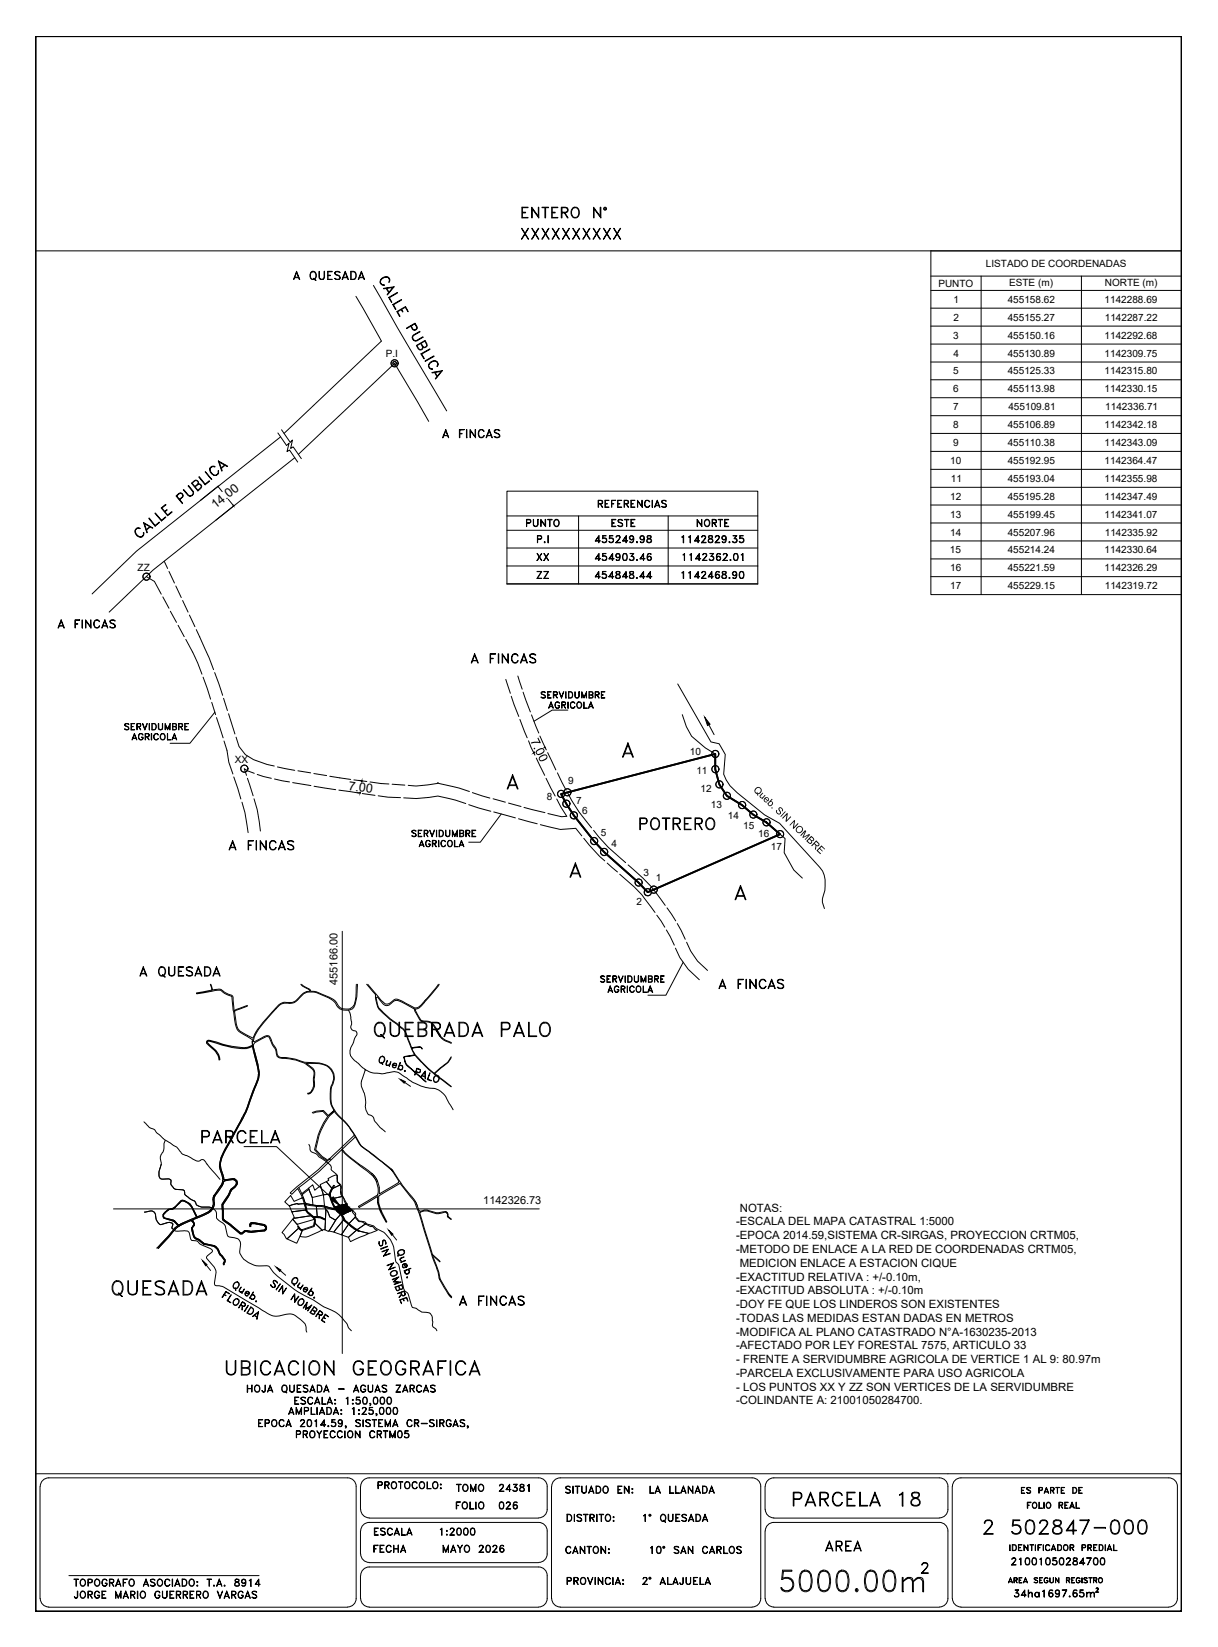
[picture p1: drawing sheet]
<svg xmlns="http://www.w3.org/2000/svg" width="340mm" height="460mm" viewBox="0 0 340 460" stroke-linecap="round" stroke-linejoin="round" font-family="sans-serif">
<defs><g id="words">
<text font-size="10.1" x="216.6" y="445.9">5000.00m</text>
<g font-size="7.9">
<text x="103.4" y="291">QUEBRADA PALO</text>
<text x="30" y="363.4">QUESADA</text>
</g>
<g font-size="7.5">
<text x="62.1" y="385.2">UBICACION GEOGRAFICA</text>
<text x="220.1" y="421.9">PARCELA 18</text>
<text x="273.4" y="429.7">2 502847-000</text>
</g>
<g font-size="6.6">
<text x="144.3" y="68.1">XXXXXXXXXX</text>
<text x="177.4" y="232.8">POTRERO</text>
<text x="55" y="320.3">PARCELA</text>
</g>
<g font-size="6.2">
<text x="144.6" y="62.1">ENTERO N°</text>
<text x="80.8" y="79.7">A QUESADA</text>
<text x="37.7" y="274.1">A QUESADA</text>
<text x="229.3" y="434.6">AREA</text>
</g>
<g font-size="5.7">
<text x="14.8" y="176.7">A FINCAS</text>
<text x="130.2" y="186.3">A FINCAS</text>
<text x="62.8" y="238.5">A FINCAS</text>
<text x="199.3" y="277.3">A FINCAS</text>
<text x="127" y="365.8">A FINCAS</text>
</g>
<g font-size="5.3">
<text x="122.4" y="123.5">A FINCAS</text>
<text x="165.1" y="152.8">455249.98</text>
<text x="189.1" y="152.8">1142829.35</text>
<text x="67.7" y="390.2">HOJA QUESADA - AGUAS ZARCAS</text>
<text x="81.5" y="402.9">PROYECCION CRTM05</text>
<text x="156.6" y="418.4">SITUADO EN: LA LLANADA</text>
<text x="103.4" y="430">ESCALA</text>
<text x="121.7" y="430">1:2000</text>
<text x="103" y="435">FECHA</text>
<text x="122.4" y="435">MAYO 2026</text>
<text x="156.6" y="435.3">CANTON:</text>
<text x="180.3" y="435.3">10° SAN CARLOS</text>
<text x="178.2" y="443.8">2° ALAJUELA</text>
<text x="281.2" y="438.5">21001050284700</text>
<text x="19.4" y="447.7">JORGE MARIO GUERRERO VARGAS</text>
<text x="281.9" y="447.3">34ha1697.65m</text>
</g>
<g font-size="4.9">
<text x="165.8" y="142.9">REFERENCIAS</text>
<text x="145.7" y="148.2">PUNTO</text>
<text x="169.7" y="148.2">ESTE</text>
<text x="193.3" y="148.2">NORTE</text>
<text x="148.5" y="157.7">XX</text>
<text x="165.1" y="157.7">454903.46</text>
<text x="189.4" y="157.7">1142362.01</text>
<text x="148.5" y="162.6">ZZ</text>
<text x="165.1" y="162.6">454848.44</text>
<text x="189.1" y="162.6">1142468.90</text>
<text x="149.9" y="196.1">SERVIDUMBRE</text>
<text x="152" y="199">AGRICOLA</text>
<text x="33.5" y="205">SERVIDUMBRE</text>
<text x="35.6" y="207.8">AGRICOLA</text>
<text x="113.6" y="234.9">SERVIDUMBRE</text>
<text x="115.7" y="237.8">AGRICOLA</text>
<text x="166.5" y="275.5">SERVIDUMBRE</text>
<text x="168.6" y="278.3">AGRICOLA</text>
<text x="104.4" y="417">PROTOCOLO:</text>
<text x="126.3" y="417.7">TOMO</text>
<text x="138.3" y="417.7">24381</text>
<text x="126.3" y="422.6">FOLIO</text>
<text x="138.3" y="422.6">026</text>
<text x="19.4" y="444.1">TOPOGRAFO ASOCIADO: T.A. 8914</text>
</g>
<text font-size="3.9" x="148" y="207" transform="rotate(64 148 207)">7.00</text>
<g font-size="3.5">
<text x="60.1" y="142.1" transform="rotate(-39 60.1 142.1)">14.00</text>
<text x="97.2" y="220.6" transform="rotate(8 97.2 220.6)">7.00</text>
</g>
<g font-size="3.2">
<text x="206.6" y="338.5">NOTAS:</text>
<text x="205.5" y="342.3">-ESCALA DEL MAPA CATASTRAL 1:5000</text>
<text x="205.5" y="346.2">-EPOCA 2014.59,SISTEMA CR-SIRGAS, PROYECCION CRTM05,</text>
<text x="205.5" y="350">-METODO DE ENLACE A LA RED DE COORDENADAS CRTM05,</text>
<text x="206.6" y="353.9">MEDICION ENLACE A ESTACION CIQUE</text>
<text x="205.5" y="357.7">-EXACTITUD RELATIVA : +/-0.10m,</text>
<text x="205.5" y="361.5">-EXACTITUD ABSOLUTA : +/-0.10m</text>
<text x="205.5" y="365.3">-DOY FE QUE LOS LINDEROS SON EXISTENTES</text>
<text x="205.5" y="369.2">-TODAS LAS MEDIDAS ESTAN DADAS EN METROS</text>
<text x="205.5" y="373">-MODIFICA AL PLANO CATASTRADO N°A-1630235-2013</text>
<text x="205.5" y="376.9">-AFECTADO POR LEY FORESTAL 7575, ARTICULO 33</text>
<text x="205.5" y="380.7">- FRENTE A SERVIDUMBRE AGRICOLA DE VERTICE 1 AL 9: 80.97m</text>
<text x="205.5" y="384.6">-PARCELA EXCLUSIVAMENTE PARA USO AGRICOLA</text>
<text x="205.5" y="388.4">- LOS PUNTOS XX Y ZZ SON VERTICES DE LA SERVIDUMBRE</text>
<text x="205.5" y="392.3">-COLINDANTE A: 21001050284700.</text>
</g>
<g font-size="3.1">
<text x="210.2" y="220.8" transform="rotate(43 210.2 220.8)">Queb. SIN NOMBRE</text>
<text x="94.2" y="275.1" transform="rotate(-90 94.2 275.1)">455166.00</text>
<text x="134.9" y="336.3">1142326.73</text>
</g>
<g font-size="2.8">
<text x="275.3" y="74.6">LISTADO DE COORDENADAS</text>
<text x="262" y="80.1">PUNTO</text>
<text x="281.7" y="79.8">ESTE (m)</text>
<text x="308.5" y="79.8">NORTE (m)</text>
<text x="266.2" y="89.6">2</text>
<text x="266.3" y="84.6">1</text>
<text x="281.4" y="84.6">455158.62</text>
<text x="281.4" y="89.6">455155.27</text>
<text x="308.4" y="84.6">1142288.69</text>
<text x="308.5" y="89.6">1142287.22</text>
<text x="266.1" y="94.6">3</text>
<text x="281.4" y="94.6">455150.16</text>
<text x="308.4" y="94.6">1142292.68</text>
<text x="107.7" y="99.8">P.I</text>
<text x="266.2" y="99.6">4</text>
<text x="281.4" y="99.6">455130.89</text>
<text x="308.4" y="99.6">1142309.75</text>
<text x="266.1" y="104.5">5</text>
<text x="281.4" y="104.5">455125.33</text>
<text x="308.4" y="104.5">1142315.80</text>
<text x="266.1" y="109.6">6</text>
<text x="281.4" y="109.6">455113.98</text>
<text x="308.4" y="109.6">1142330.15</text>
<text x="266.1" y="114.6">7</text>
<text x="266.1" y="119.6">8</text>
<text x="281.4" y="119.6">455106.89</text>
<text x="281.6" y="114.6">455109.81</text>
<text x="308.4" y="119.6">1142342.18</text>
<text x="308.6" y="114.6">1142336.71</text>
<text x="266.1" y="124.6">9</text>
<text x="281.4" y="124.6">455110.38</text>
<text x="308.4" y="124.6">1142343.09</text>
<text x="265.3" y="129.6">10</text>
<text x="281.4" y="129.6">455192.95</text>
<text x="308.4" y="129.6">1142364.47</text>
<text x="265.5" y="134.6">11</text>
<text x="281.4" y="134.6">455193.04</text>
<text x="308.4" y="134.6">1142355.98</text>
<text x="265.3" y="139.6">12</text>
<text x="281.4" y="139.6">455195.28</text>
<text x="308.4" y="139.6">1142347.49</text>
<text x="265.3" y="144.6">13</text>
<text x="265.3" y="149.6">14</text>
<text x="281.4" y="144.6">455199.45</text>
<text x="281.4" y="149.6">455207.96</text>
<text x="308.4" y="144.6">1142341.07</text>
<text x="308.5" y="149.6">1142335.92</text>
<text x="265.2" y="154.6">15</text>
<text x="281.4" y="154.6">455214.24</text>
<text x="308.4" y="154.6">1142330.64</text>
<text x="38.4" y="159.3">ZZ</text>
<text x="265.3" y="159.6">16</text>
<text x="281.4" y="159.6">455221.59</text>
<text x="308.4" y="159.6">1142326.29</text>
<text x="265.3" y="164.6">17</text>
<text x="281.4" y="164.6">455229.15</text>
<text x="308.5" y="164.6">1142319.72</text>
<text x="65.6" y="213">XX</text>
<text x="192.6" y="210.8">10</text>
<text x="158.6" y="219.1">9</text>
<text x="194.4" y="216.1">11</text>
<text x="195.6" y="221.3">12</text>
<text x="152.7" y="223.5">8</text>
<text x="160.9" y="224.6">7</text>
<text x="162.6" y="227.4">6</text>
<text x="198.5" y="225.6">13</text>
<text x="167.8" y="233.6">5</text>
<text x="203.3" y="228.7">14</text>
<text x="207.5" y="231.5">15</text>
<text x="211.7" y="233.7">16</text>
<text x="170.8" y="236.7">4</text>
<text x="215.3" y="237.3">17</text>
<text x="179.6" y="244.6">3</text>
<text x="183.1" y="246">1</text>
<text x="177.7" y="252.7">2</text>
</g>
</g></defs>
<!-- layer: 1 -->
<g fill="none" stroke="#000" stroke-width=".28">
<path d="M61 135.7l-5.1 4.1M61 136l1 1.3M63.8 139.5l1.4 1.7M77.6 120.9l2.4 3.5 .7-.6-.6 2.3 .7-.4 2.3 3.4M78.6 120l2.4 3.5 .7-.6-.5 2.4 .7-.5 2.2 3.3M65.4 141.2l-5.1 4.1M141.5 158.1v5M211.6 158.1v5M60 198.9l-7 8.7h-5.5M158.6 198.3h-4.4l-5.1 3.2M190.5 199.6l1.1 3.4 1.5 2.6 3.8 3.3 2.8 1.7M100.1 218l1.1 .2"/>
<path d="M101 218.3v.2M197.9 202.5l1.5 2.7M99.7 221.4l1 .1M100.6 221.2v.1M140 227.4l-5.9 7.8h-3.2M217.8 233l1.4 1.2-.3 4 2.7 4.8 2.4 2.3M118.6 279.9l-.2 .2M118.9 279.2l-.3 .3M190.8 268.8l-4.9 9.2h-5M69.1 289.5l1.4 .9M69.1 289.2l1.6 .8M71.6 288.1l-.4 .5"/>
<path d="M77.2 281.6l-.2 .2M87.4 303.7l-.3 .7"/>
</g>
<!-- layer: Calles -->
<path d="M156.7 221.8l43-11.2v4.2l1.2 4.3 2 3.2 4.3 2.6 3.1 2.6 3.7 2.2 3.8 3.3-37 16.2-2.5-2.7-9.6-8.5a66.1 66.1 0 0 1-12-16.2z" fill="none" stroke="#000" stroke-width=".51"/>
<!-- layer: SERVIDUMBRE -->
<g fill="none" stroke="#000" stroke-width=".28">
<path d="M45.8 156.7l1 2.1M47.2 159.6l1.5 3.2M40.9 161.1l2.2 1.3 1.9 3.6M45.5 166.7l1.7 3.2M47.6 170.7l1.7 3.1M49.1 163.7l1.5 3.2M49.7 174.7l1.7 3.1M51 167.7l1.5 3.3M51.9 178.6a56.8 56.8 0 0 1 4.5 9.7M52.9 171.8l1.5 3.2M54.8 175.9l3.6 7.9 1.2 3.2M56.7 189.1l2.1 6.2"/>
<path d="M59.1 196.2l1.1 3.4M59.9 187.9l2.3 6.3M62.4 195l1.1 3.5M63.8 199.4l1.8 5.6M141.2 189.8l1.3 3.8M142.7 194.5l2.1 5.6M144.6 188.8l1.2 3.7M146.1 193.3l2 5.5M148.4 199.7l2 5.1M60.5 200.4l1.8 5.7M62.5 207l.9 2.6 .5 3.3 1.1 3.3M65.3 217l1.9 6.2"/>
<path d="M65.9 205.9l.8 2.6 1.8 2.3 2.3 1.4 3.7 1.3 2.1 .5M69.1 217.4l1.6 4.9M71 216l-2.8-1.3 .6 1.9M71.8 216.3l4 1.1M76.6 217.6l4.2 .8M77.5 214.2l4.8 1M81.7 218.6l5.1 .8M83.2 215.3l3.5 .6M87.6 216.1l3.6 .5M87.7 219.6l6 1M92.1 216.8l5.8 .9M98.8 217.8l3.6 .5"/>
<path d="M103.3 218.4l5.3 .6M109.5 219l3.5 .3M114 219.4l2.1 .1 6.3-.7 5.8 1.3 2.9 1M122.1 218.7h.1M145.2 200.9l2 5.2M149.7 211.7l2.4 4.9M152.5 217.4l2.5 4.9M152.9 210.2l2.3 4.8M155.6 215.9l2.5 4.8M67.6 224.1l.8 2.9 .9 5.6M70.9 223.1l.9 3.1 .9 5.9M94.6 220.7l5.7 .8"/>
<path d="M101.2 221.6l3.5 .6M105.6 222.3l2.7 .4 3.5 .1M112.7 222.8l3.5 .2 6-.7 5 1.2 2.8 .9M130.9 224.8l6.1 1.8M131.9 221.4l4.9 1.5M137.7 223.1l3.4 1M137.9 226.8l6 1.6M142 224.3l3.5 1M144.8 228.7l5.2 1.4M146.3 225.5l5.8 1.5M150.9 230.3l5.6 1.4 4.3-.3 1.6 2.1M155.4 223.2l2.8 4.8-1.4 .1-3.8-.9"/>
<path d="M158.5 221.5a46 46 0 0 0 6.7 9.7M163 234.2l4.4 5 1.4 1.2M165.7 231.9a47.5 47.5 0 0 0 9 9M169.5 241.1l2.9 2.5M173 244.2a39.8 39.8 0 0 1 9.9 10.7M175.4 241.6a44.2 44.2 0 0 1 10.3 11.3M183.4 255.6l2.2 3.4M186.1 259.7l2.2 4.3M186.2 253.6l2.5 3.6M189.1 258l2.2 4.3M188.6 264.8l1.2 2.6 2.4 3.3 3.1 2.9M191.7 263.2l1.1 2.4 2 2.8 2.7 2.6"/>
<path d="M87.2 310.7l1.1-.3 2-.2 1.4 1.4 1.5-1.4-1.5 1.4M87.4 310.9l.9-.3 1.9-.2 1.3 1.4a21.7 21.7 0 0 0-3.7 9.3l1.9 2.1 1.7 1.1M93.3 310.5a14.8 14.8 0 0 0-4.5 8l-.7 2.6 1.8 1.9 1.7 1.1M83.1 332.1l1.4 2.4-.4 .2M83.4 331.7l.9 1.7M84.5 334.5l.8 2.8a3 3 0 0 0 1.8 2.5 1.26 1.26 0 0 1 .6 1.7l-.1 .9M86.2 332.2l-1.8 1.5M87.4 336.6l2.8 .2M90.3 336.8h.1M90.5 336.8l.1 .1M93.5 337.7l-.9-1.9a3.7 3.7 0 0 1 .6-4.7l.2 .1a3.5 3.5 0 0 0-1 3.2 8.9 8.9 0 0 0 3 4.9 11.8 11.8 0 0 0 4.9 4.4l-.2 .2-.2-.1a12.3 12.3 0 0 1-4.9-4.6l-.8-.7a1.25 1.25 0 0 0-1.6-.7l-2.6-.8-3.5-.3-1.2-.4a3.6 3.6 0 0 0 1.7 3.1 3.3 3.3 0 0 0 2.5 .5l1.4 .6M90.9 340.8a4 4 0 0 0-3.1-.7 2.46 2.46 0 0 1 0 2.4l-3.6 1.3-.9-.7-.2-.5 .3-.1 .9 1"/>
</g>
<!-- layer: Calles -->
<g fill="none" stroke="#000" stroke-width=".28">
<path d="M81.2 333.9l.9 1.7 2.6-1.1a1.64 1.64 0 0 0 .8 1.6l-2.3 .3-.1-.3-2.3 .7-1.3-1.1zM81.5 338.5l4-.6 .3 .6 1.2 1.1-4.8 .7zM80.1 346l3.3-3.1 1 .8-1.5 3.5z"/>
<circle cx="110.1" cy="101.5" r=".98"/>
<circle cx="110.2" cy="101.5" r=".49"/>
<circle cx="110.2" cy="101.5" r=".98"/>
<circle cx="110.2" cy="101.5" r=".48"/>
<circle cx="40.9" cy="161.1" r=".98"/>
<circle cx="40.9" cy="161" r=".98"/>
<circle cx="68.2" cy="214.7" r="1"/>
<circle cx="68.2" cy="214.7" r=".98"/>
<circle cx="199.7" cy="210.6" r=".98"/>
<circle cx="199.7" cy="214.8" r="1"/>
<circle cx="199.7" cy="214.8" r=".98"/>
<circle cx="200.8" cy="219.1" r="1.02"/>
<circle cx="200.9" cy="219.1" r=".98"/>
<circle cx="156.7" cy="221.7" r="1"/>
<circle cx="156.7" cy="221.7" r=".98"/>
<circle cx="158.1" cy="224.5" r="1"/>
<circle cx="158.1" cy="224.5" r=".98"/>
<circle cx="158.4" cy="221.3" r=".98"/>
<circle cx="158.5" cy="221.3" r=".98"/>
<circle cx="160.2" cy="227.8" r="1"/>
<circle cx="160.2" cy="227.7" r=".98"/>
<circle cx="165.9" cy="234.9" r="1"/>
<circle cx="165.9" cy="234.9" r=".98"/>
<circle cx="168.7" cy="238" r="1.02"/>
<circle cx="168.7" cy="237.9" r=".98"/>
<circle cx="203" cy="222.3" r="1"/>
<circle cx="203" cy="222.2" r=".98"/>
<circle cx="207.2" cy="224.9" r="1.02"/>
<circle cx="207.2" cy="224.8" r=".98"/>
<circle cx="178.3" cy="246.5" r="1"/>
<circle cx="178.3" cy="246.5" r=".98"/>
<circle cx="180.9" cy="249.2" r="1"/>
<circle cx="180.9" cy="249.2" r=".98"/>
<circle cx="182.5" cy="248.5" r="1"/>
<circle cx="182.5" cy="248.5" r=".98"/>
</g>
<!-- layer: MACHOTE$0$4 -->
<path d="M10 70.1h319.9M10 411.6h319.9" fill="none" stroke="#000" stroke-width=".28"/>
<path d="M10 10.1h319.9v440h-319.9z" fill="none" stroke="#000" stroke-width=".51"/>
<!-- layer: TEX -->
<g fill="none" stroke="#000" stroke-width=".28">
<path d="M158.3 422.9h.7a1.11 1.11 0 0 1 .7 1.1 1.11 1.11 0 0 1-.7 1h-.7zM158.4 423.1a.97 .97 0 0 1 1.1 .5 .97 .97 0 0 1-.2 1.2h-.9zM160.3 422.9l.1 2.1zM161.1 423.3a.81 .81 0 0 1 1.3 0l-.5-.2-.7 .2 .1 .3 1 .6 .1 .5a.83 .83 0 0 1-1.3 0l.4 .1 .8-.1-.1-.5-1-.6zM162.9 422.9l1.2 .2zM163.4 423.1v1.9l.2-1.9M164.8 423.9l.9-.1 .2-.5-.4-.2h-.7l-.1 1.9v-2.1l1.2 .2v.7l-1.1 .2M165.3 424l.6 1-.5-1M166.6 422.9l.1 2.1zM167.3 422.9l1.2 .2zM167.8 423.1v1.9l.2-1.9M169.2 423.3l.2-.2a.99 .99 0 0 1 1.2 .6 .99 .99 0 0 1-.7 1.3 1.07 1.07 0 0 1-.7-1.7z"/>
<path d="M169.4 423.1a.74 .74 0 0 1 1 .6 .9 .9 0 0 1-.7 1.1h-.3l-.3-.6zM171.2 423.7l.2-.1 .1 .2-.2 .1zM171.3 423.7l.1 .1zM171.3 424.7l.1 .3zM171.3 424.8h.1zM179.7 423.3l.5-.4v2.1l-.1-1.9zM184.6 423.3l.4-.4a1.02 1.02 0 0 1 1 1.1 1.02 1.02 0 0 1-1 1l-.6-.8zM184.8 423.1h.2a.89 .89 0 0 1 .8 .9 .89 .89 0 0 1-.8 .8 1.02 1.02 0 0 1-.2-1.7zM185.2 424.7l.6 .5zM186.6 422.9l.2 1.8 .3 .1h.5l.2-.4 .1-1.5-.1 1.8a.69 .69 0 0 1-.7 .3 .69 .69 0 0 1-.5-.6zM188.7 422.9h1.1l-1 .2v1.7l1 .2h-1.1zM188.8 423.9h.6l-.6 .1"/>
<path d="M190.6 423.1a.81 .81 0 0 1 1.1 .2l-.4-.2-.8 .2 .1 .3 .9 .4a.51 .51 0 0 1 .2 .6 .51 .51 0 0 1-.4 .4l-.9-.3 .5 .1 .7-.1-.1-.6-1-.5-.1-.3zM192.4 424.5h1.1M192.5 424.4h.9M193 422.9l.7 2.1-.7-1.7-.8 1.7zM194.3 422.9a1.09 1.09 0 0 1 1.3 .6 1.09 1.09 0 0 1-.3 1.3l-1 .2zM194.4 423.1h.5a.96 .96 0 0 1 .7 .9 .96 .96 0 0 1-.7 .8h-.5zM196.3 424.5h1.1M196.4 424.4h1M196.9 422.9l.7 2.1-.7-1.7-.8 1.7zM19.2 440.1h53.1M158.4 441.5l1-.1v-.6l-1-.1-.1 1.9v-2l1.1 .1 .2 .3-.2 .5-1 .1M160.3 441.5l1-.1v-.6l-1-.1-.1 1.9v-2l1.1 .1 .2 .3-.2 .5-1 .1"/>
<path d="M160.8 441.6l.7 1-.6-1M162.2 440.8a.93 .93 0 0 1 1.3 .2 .93 .93 0 0 1-.1 1.3 .93 .93 0 0 1-1.3-.2 .93 .93 0 0 1 .1-1.3zM162.4 440.8a.63 .63 0 0 1 .7-.1 .63 .63 0 0 1 .3 .7 .82 .82 0 0 1-.7 1.1 1.04 1.04 0 0 1-.3-1.7zM164 440.6l.8 1.7 .7-1.7-.7 2zM166.1 440.6l.1 2zM167 440.6l1.2 1.7 .1-1.7v2l-1.2-1.8-.1 1.8zM169.2 440.8l.7-.2 .5 .4a.7 .7 0 0 0-.8-.3 .7 .7 0 0 0-.5 .7 .83 .83 0 0 0 .8 1.1l.5-.4a.82 .82 0 0 1-1.1 .4 .82 .82 0 0 1-.3-1.1zM171.1 440.6l.1 2zM172 442.1h1.1M172 442h1M172.5 440.6l.8 2-.8-1.8-.7 1.8zM173.9 442.4l.2-.1v.2l-.2 .1z"/>
<path d="M173.9 441.2l.2 .3zM173.9 441.4h.2zM173.9 442.4l.2 .1zM282.1 440.7l.6 1.4-.6-1.3-.5 1.3zM283.2 441.4l.7-.1v-.5l-.7-.1-.1 1.4v-1.4l.9 .1-.1 .6h-.7M284.6 442.1v-1.4h.8h-.9v1.4M286.3 440.7l.6 1.4-.6-1.3-.5 1.3zM288.7 440.8l.4-.1 .7 .1h-1l.1 .4 .8 .3-.1 .6-.9-.2h1l-.1-.4-.8-.3zM290.3 442.1v-1.4h.8h-.8v1.4M291.7 440.8l.5-.1 .4 .3a.59 .59 0 0 0-.8-.1 .59 .59 0 0 0-.1 .8 .59 .59 0 0 0 .8 .1v-.3h-.3h.4a.58 .58 0 0 1-.7 .6 .58 .58 0 0 1-.4-.9zM293.1 440.7l.1 1 .4 .4 .5-.4v-1v1l-.2 .4-.7-.2zM294.7 440.7l.9 1.2 .1-1.2v1.4l-.9-1.3-.1 1.3z"/>
<path d="M297.8 441.4l.7-.1 .1-.4-.8-.2v1.4v-1.4l.8 .1v.5l-.8 .1M299.3 440.7h.7h-.8v1.4M300.6 440.8l.6-.1 .4 .3a.58 .58 0 0 0-.8-.2 .58 .58 0 0 0-.3 .7 .48 .48 0 0 0 .5 .6 .48 .48 0 0 0 .5-.6h-.3h.4a.58 .58 0 0 1-.8 .6 .58 .58 0 0 1-.3-.9zM302.1 440.7v1.4zM302.6 440.8l.4-.1 .6 .1h-.9l.1 .4 .7 .3v.6h-.5l-.4-.2h.9v-.4l-.7-.3zM304 440.7h.9zM304.4 440.7v1.4l.1-1.4M305.4 441.4l.7-.1v-.5l-.7-.1-.1 1.4v-1.4l.9 .1-.1 .6h-.7"/>
<circle cx="181.5" cy="423.2" r=".29"/>
<circle cx="181.5" cy="423.2" r=".16"/>
<circle cx="307.2" cy="441.3" r=".62"/>
<circle cx="307.3" cy="441.3" r=".7"/>
</g>
<!-- layer: MARCO-INTERNO -->
<g fill="none" stroke="#000" stroke-width=".28">
<path d="M11.2 415.2v31.3M11.2 415.2a2.38 2.38 0 0 1 2.4-2.4h83.4a2.38 2.38 0 0 1 2.4 2.4v31.3M100.6 415.2v6.4M103.1 412.8h47.3M103.1 412.8a2.38 2.38 0 0 0-2.4 2.4M150.4 412.8a2.38 2.38 0 0 1 2.4 2.4v6.4a2.38 2.38 0 0 1-2.4 2.4M154 415.2v31.3M210 412.8h-53.6a2.38 2.38 0 0 0-2.3 2.4M210 412.8a2.38 2.38 0 0 1 2.4 2.4v31.3M213.6 415.2v6.4M262.3 412.8h-46.2a2.38 2.38 0 0 0-2.4 2.4M262.3 412.8a2.38 2.38 0 0 1 2.4 2.4v6.4a2.38 2.38 0 0 1-2.4 2.4"/>
<path d="M265.9 415.2v31.3M265.9 415.2a2.38 2.38 0 0 1 2.4-2.4h58a2.38 2.38 0 0 1 2.4 2.4v31.3M100.6 427.6v6.5M100.7 421.6a2.38 2.38 0 0 0 2.4 2.4M100.7 434a2.38 2.38 0 0 0 2.4 2.4M103.1 424h47.3M103.1 436.5h47.3M103.1 425.2h47.3M103.1 437.7h47.3M103.1 425.2a2.38 2.38 0 0 0-2.4 2.4M103.1 437.7a2.38 2.38 0 0 0-2.4 2.4M150.4 425.2a2.38 2.38 0 0 1 2.4 2.4v6.4a2.38 2.38 0 0 1-2.4 2.4"/>
<path d="M150.4 437.7a2.38 2.38 0 0 1 2.4 2.4M213.6 427.6v18.9M213.7 421.6a2.38 2.38 0 0 0 2.4 2.4M216 424h46.3M262.3 425.2h-46.2a2.38 2.38 0 0 0-2.4 2.4M262.3 425.2a2.38 2.38 0 0 1 2.4 2.4v18.9M11.2 446.5a2.38 2.38 0 0 0 2.4 2.3M13.6 448.9h83.4M99.4 446.5a2.38 2.38 0 0 1-2.3 2.3M100.6 440.1v6.4M100.7 446.5a2.38 2.38 0 0 0 2.4 2.3M103.1 448.9h47.3"/>
<path d="M152.8 446.5a2.38 2.38 0 0 1-2.4 2.3M152.8 440.1v6.4M154.1 446.5a2.38 2.38 0 0 0 2.3 2.3M156.4 448.9h53.6M212.4 446.5a2.38 2.38 0 0 1-2.4 2.3M216 448.9h46.3M264.7 446.5a2.38 2.38 0 0 1-2.4 2.3M265.9 446.5a2.38 2.38 0 0 0 2.4 2.3M268.3 448.9h58M328.7 446.5a2.38 2.38 0 0 1-2.3 2.3"/>
</g>
<!-- layer: LP -->
<path d="M104.3 79.7l6.6 11.8 13.8 23.3M99.4 82.8l7.1 12.5-27.2 25.8M119.7 117.7l-9.5-16.2-26.9 25.4M78.4 122l-40.3 32-12.4 11.9M82.3 127.9l-39.6 31.3-12.2 11.8" fill="none" stroke="#000" stroke-width=".28"/>
<!-- layer: 2 -->
<g fill="none" stroke="#000" stroke-width=".28">
<path d="M106.4 78a1.31 1.31 0 0 1 1.3-.7 1.31 1.31 0 0 1 1.1 1l-.2 .6a.97 .97 0 0 0-.1-1.2 .97 .97 0 0 0-1.2-.2 1.2 1.2 0 0 0-.8 1.8l.8 .4a1.01 1.01 0 0 1-1.1-.5 1.01 1.01 0 0 1 .2-1.2zM107.1 80.5l2.9-.4-1.9 2.3 1.6-2.1zM107.8 80.5l.8 1.3M108 80.5l.6 1.2M108.5 83.1l2.4-1.4 .1 .1-2.3 1.3 .6 1.4zM109.7 85.1l2.4-1.4v.1l-2.2 1.3 .7 1.3-.2 .1zM110.8 87l2.4-1.4 .8 1.4-.8-1.2-2.2 1.3 .7 1.3h-.1zM112.1 86.4l.4 .7-.5-.6M114.8 91l.5 1a.63 .63 0 0 0 .8 0 .63 .63 0 0 0 .2-.7l-.5-.8-2.3 1.3v-.1l2.4-1.4 .6 1a.76 .76 0 0 1-.4 .9 .76 .76 0 0 1-.9-.2l-.5-.9M115.4 93.6l1.8-1.1 .1 .2-1.8 1a.84 .84 0 0 0-.1 1 .84 .84 0 0 0 .9 .4l1.7-1 .1 .1-1.7 1a.97 .97 0 0 1-1.2-.4 .97 .97 0 0 1 .2-1.2zM117.5 98.8l2.5-1.4 .1 .2-2.4 1.3 .8 1.3h-.1zM117.6 95.9l.8 1.1h.3l.5-.5-.6-1.2-2.2 1.2 .8 1.1 .7-.2 .1-.2-.5-1.2"/>
<path d="M118 96.7a.76 .76 0 0 1-.7 1.1l-.5-.4-.5-.9 2.4-1.4 .5 .9a.75 .75 0 0 1-.1 .9 .75 .75 0 0 1-.9 .2l-.3-.4M118.7 100.8l2.4-1.4 .1 .1-2.5 1.4zM120.1 101.2a1.16 1.16 0 0 1 1.5-.4 1.16 1.16 0 0 1 .6 1.3l-.2 .3 .2-.8a1.35 1.35 0 0 0-1.5-.6 1.35 1.35 0 0 0-.9 1.3l.2 .5 .8 .3a1.02 1.02 0 0 1-1.2-.7 1.02 1.02 0 0 1 .5-1.2zM120.6 104l2.9-.5-1.9 2.4 1.6-2.2zM121.3 103.9l.7 1.4M121.5 104l.6 1.1M50.1 139.5l1-1-.4-.6-.3-.1-1.1 .7 1.6 2.2-1.8-2.2 .9-.7a.75 .75 0 0 1 .9 .1 .75 .75 0 0 1 .1 .9l-.8 .7M51.2 136.8l1.7 1.7a.94 .94 0 0 0 1.1-.9l-1.5-1.9 .1-.1 1.3 1.6a.94 .94 0 0 1-.2 1.2 .94 .94 0 0 1-1.2-.1zM54.4 135.9l1-1-.3-.6-.4-.1-1 .8 1.5 1.9 1-.9-.1-.3-.5-.5-1.1 .8M55.1 135.3a.75 .75 0 0 1 1 .1 .75 .75 0 0 1 0 1l-.9 .7-1.7-2.1 .8-.7a.74 .74 0 0 1 .8 0 .74 .74 0 0 1 .3 .7l-.2 .4M55.5 133.3l.1-.2 1.7 2.1 1.1-.9 .1 .1-1.2 1zM57.3 131.8l1.8 2.1z"/>
<path d="M58.7 130.6a1.13 1.13 0 0 1 1.4-.3h-.4a.92 .92 0 0 0-1 .5 .92 .92 0 0 0 .2 1.1 1.34 1.34 0 0 0 1.5 .8l.4-.4 .2-.8a1.02 1.02 0 0 1-.5 1.2 1.02 1.02 0 0 1-1.3-.3l-.6-.9zM61 128.7l2.6 1.5-.2 .1-2.2-1.2 .8 2.4-.1 .1zM62.7 129.9l-1 .8M62.9 129.9l-1.2 1M38.2 147.5l1 .1a.97 .97 0 0 0-1.2 .2 .97 .97 0 0 0 0 1.3 1.24 1.24 0 0 0 1.9 .5l.2-.9a1.05 1.05 0 0 1-.5 1.3 1.05 1.05 0 0 1-1.3-.3 1.32 1.32 0 0 1-.1-2.2zM40.1 146l2.6 1.5-2.4-1.2 .7 2.5zM41.5 144.8l.2-.1 1.6 2.1 1.2-1v.2l-1.2 1zM41.8 147.1l-1 .8M42 147.1l-1.2 1M43.2 143.3l1.9 2 1.1-.9 .1 .1-1.2 1zM45 141.9l1.2-1 .2 .1-1.2 .9 1.6 2 1.1-1 .2 .1-1.3 1zM46 142.8l.6-.5-.6 .7"/>
<path d="M142 219.4h2.3M142.2 219.2h1.9M143.1 216.4l1.6 4h-.2l-1.4-3.5-1.3 3.5h-.2zM174.2 210.5h2.3M174.4 210.3h1.9M175.3 207.5l1.5 4h-.1l-1.4-3.4-1.3 3.4h-.2zM159.5 244.1h2.3M159.7 243.9h1.9M160.7 241l1.5 4h-.2l-1.3-3.4-1.4 3.4h-.2zM205.6 250.3h2.3M205.8 250.2h1.9M206.8 247.3l1.5 4h-.2l-1.3-3.4-1.4 3.4h-.2z"/>
</g>
<!-- layer: 1 -->
<path d="M60.8 135.9l.2 .1zM65.1 141.2l.1 .1zM101 218.1v.2zM196.8 200.4l1.4 1.9-.7 .4zM100.5 221.3v.2z" fill="#000" stroke="#000" stroke-width=".28"/>
<!-- layer: AUTODIB_HIDRO_5000 -->
<path d="M189.2 191l9.3 16.2 2.3 .5 1.7 3-.4 5.5 .7 1.6 1 1.7 2.1 2 7.6 6.1 4.2 2.4 9.9 10.8a7.8 7.8 0 0 1 2.7 7.9 5.4 5.4 0 0 0-.1 5.1M97.3 282.1l.6 1.3 .3 2.6a1.26 1.26 0 0 0-.1 1.4 1.26 1.26 0 0 0 1.2 .6l.3 .3a1.36 1.36 0 0 1-.5 1.6l-.7 1.8a3.1 3.1 0 0 0 1 4.8l2.5 2.2M40.2 313.3l.5 .5a3.4 3.4 0 0 0 2.4 1.7l.6 .8 2 1.9 2.3 1.4a7 7 0 0 1 2.9 2.8l2.7 1.2a2.18 2.18 0 0 0 2.9 .3l.7 .3 4.2 5.2M46.2 318.5a4.1 4.1 0 0 0-.5 2.7l-.1 .4a2.93 2.93 0 0 0-.6 3.4v.2a5.5 5.5 0 0 0-.6 3.1 .98 .98 0 0 0 1.1 1h1.6l.5 .2 .2 1.4 .7 1 .5 .3 2.2 .2 .4 .6a1.66 1.66 0 0 0 1.2 1.6l1 .6a1.54 1.54 0 0 1 1.1 1.3l1.4 .6h2.1l.7 .3M86.2 319.6l.3 .5a1.5 1.5 0 0 0 1.3 1.9l3.3 2.5a2.12 2.12 0 0 1 1.4 1.7l.1 .7 1.6 1.5v1.3a1.27 1.27 0 0 0 .9 1.2l.2 .5v2l1.9 3.6 2.1 1.9 .1 1.2 1.1 1a2.32 2.32 0 0 1 2.1 .8l1.6 .5 1 .8 1.7 .9a7.9 7.9 0 0 1 3.1 4.7l.4 3.2 1 1.5 1.3 6.4 .3 .7 1 .9 1.1 3.7 1.1 .2 .5 .5a2.82 2.82 0 0 0 2.4 .7l.7 .1a1.31 1.31 0 0 1 .9 1.1l.1 1.3-.1 1.1 .2 .4 .8 .6 .3 .5M126.5 310l-1.1-1.8a6.4 6.4 0 0 0-2.7-3.6l-.8-.4a16.5 16.5 0 0 1-6.1-1.7l-3.2-2a4 4 0 0 0-4.6-.8 6.1 6.1 0 0 1-3.4 0l-1.2-.2-1.5-.8-1 3.3a3.3 3.3 0 0 0 .5 2.6l.6 1.9 .2 3.5 .6 1.2a2.08 2.08 0 0 1 1.8 1.9l1.4 1.8 1.6 1.2M40.3 338.5l1.7-.3a1.22 1.22 0 0 1 1.4 1.3l.2 1.2 .9 1.2 .5 .1 2.1-.5a.87 .87 0 0 1 1.2 .3l-.3 1.3 .5 .3M59.5 337.6l.6 .4 .4 .9a2.18 2.18 0 0 0 1.6 2.6l.8 1 .6 2.5a1.06 1.06 0 0 0 1.1 .6l.9 .1a1.73 1.73 0 0 1 1.7 1.8l-.2 1.5a3.6 3.6 0 0 0 2.3 3.6 7.6 7.6 0 0 0 5.5 1l.5 .3 1.1 1.5a38.2 38.2 0 0 0 11 7.7 19.7 19.7 0 0 0 5.8 3.1 12.8 12.8 0 0 1 4.5 5l.4 .5M48.7 343.6l.8 .3a4.4 4.4 0 0 1 3.2 .2l.8 2.3 1.6 .3 .8 .8 2.8 1.2 .6 .6-.1 .4-1.3 1-.2 .7 2.1 2.5 .5 1-.4 3.4 .2 .8 2.4 .4 12.1 7.3 1.7 .8a6.5 6.5 0 0 0 3.5-.5l1.3-.1a6.5 6.5 0 0 1 3.9 2.6l.4 .8 .3 1.7" fill="none" stroke="#000" stroke-width=".28"/>
<!-- layer: Datos -->
<g fill="none" stroke="#000" stroke-width=".28">
<path d="M285.2 415.5l.9-.1h-.9v1.7h.9l-.9-.1M285.2 416.2h.6l-.6 .1M286.6 415.6l.4-.2 .8 .2h-1.1l.3 .5 .7 .4 .1 .3-.2 .2-.6 .1-.4-.3 .4 .2 .7-.2-.2-.4-.8-.4zM286.8 419.6h1l-.8 .1v1.6zM288.4 419.8a.69 .69 0 0 1 .9 0 .69 .69 0 0 1 .2 .9 .68 .68 0 0 1-.9 .6 .68 .68 0 0 1-.4-1zM288.5 419.8a.72 .72 0 0 1 1 .7 .72 .72 0 0 1-1 .7l-.2-.5zM290.1 419.6l.1 1.6 .9 .1h-1zM290.1 416.2l.9-.1v-.5l-.9-.1v1.6v-1.7l.9 .2v.6l-.9 .1M291.5 419.6v1.7zM291.7 416.7h.9M291.7 416.7h.8M292.2 415.4l.6 1.7-.6-1.5-.7 1.5z"/>
<path d="M292.4 419.7a.79 .79 0 0 1 1 .3 .79 .79 0 0 1-.2 1 .79 .79 0 0 1-1.1-.2 .79 .79 0 0 1 .3-1.1zM292.4 419.8a.72 .72 0 0 1 .9 .7 .72 .72 0 0 1-.9 .7l-.2-.5zM293.4 416.2l.8-.1v-.5l-.8-.1-.1 1.6v-1.7l1 .2-.1 .6-.8 .1M293.8 416.3l.5 .8-.5-.8M294.8 415.4l1 .1zM295.2 415.5v1.6l.1-1.6M296.3 415.4h.9l-.8 .1v1.5l.8 .1h-.9zM296.4 416.2h.5l-.5 .1M299.3 419.6l.7 1.7-.7-1.5-.7 1.5zM299.5 415.4h.6a.87 .87 0 0 1 .6 .9 .87 .87 0 0 1-.6 .8h-.6zM299.6 415.5h.5a.86 .86 0 0 1 0 1.5h-.5zM300.4 419.6l.1 1.6 .9 .1h-1z"/>
<path d="M301.2 415.4h1l-.9 .1v1.5l.9 .1h-1zM301.3 416.2h.5l-.5 .1M281.9 431.4l.1 1.7zM282.6 431.4h.6a.87 .87 0 0 1 .6 .9 .87 .87 0 0 1-.6 .8h-.6zM282.8 431.5a.79 .79 0 0 1 .9 .8 .79 .79 0 0 1-.9 .7zM284.4 431.4v1.7M284.4 432.2h.5l-.5 .1M284.4 431.5v1.5M285.9 431.4l1.1 1.5v-1.5v1.7l-1-1.5-.1 1.5zM287 420.4h.4l-.4 .1M288 431.5v1.6l.1-1.6M289.1 431.4v1.7z"/>
<path d="M289.8 431.4h1l-.9 .1v1.6zM289.9 432.2h.5l-.5 .1M291.3 431.4v1.7zM292 431.6l.7-.2 .4 .4-.2-.2a.71 .71 0 0 0-1 .7 .71 .71 0 0 0 1 .6l.2-.2v.2a.76 .76 0 0 1-1.1 0 .76 .76 0 0 1 0-1.1zM294.1 431.4l.7 1.7-.7-1.5-.6 1.5zM295.3 431.4h.5a.87 .87 0 0 1 .6 .9 .87 .87 0 0 1-.6 .8h-.5zM295.4 431.5a.79 .79 0 0 1 1 .8 .79 .79 0 0 1-1 .7zM295.8 420.4l.7-.1 .2-.4-.9-.2-.1 1.6v-1.7l1 .2v.5l-.9 .2M296.2 420.5l.5 .8-.5-.8M297.1 431.6a.76 .76 0 0 1 1 .1 .76 .76 0 0 1 0 1v.2a.76 .76 0 0 1-1.1 0 .76 .76 0 0 1 0-1.1zM297.4 421.2v-1.5l.9-.1h-1v1.7M297.4 420.4h.5l-.5 .1"/>
<path d="M298.8 432.2l.9-.1v-.5l-.9-.1v1.6v-1.7l.9 .1 .1 .3-.1 .4-.9 .1M298.8 420.9h1M298.9 420.8h.8M299.3 432.3l.5 .8-.5-.8M302.2 432.2h.6l.3-.4-.3-.3h-.6l-.1 1.6v-1.7l1 .2v.5l-.9 .2M303.8 432.2l.8-.1v-.5l-.8-.1-.1 1.6v-1.7l1 .2-.1 .6-.8 .1M304.2 432.3l.5 .8-.4-.8M305.3 431.4v1.7M305.4 432.2h.5l-.5 .1M305.4 431.5v1.5M306.9 431.4h.6a.91 .91 0 0 1 .5 .9 .91 .91 0 0 1-.5 .8h-.6zM307 431.5a.85 .85 0 0 1 .9 .4 .85 .85 0 0 1-.1 1l-.8 .1z"/>
<path d="M308.5 431.4l.2 1.7zM309.8 431.4l.7 1.7-.7-1.5-.7 1.5zM310.9 431.4l.1 1.6 .9 .1h-1z"/>
<circle cx="297.6" cy="432.2" r=".71"/>
</g>
<!-- layer: 0 -->
<g fill="none" stroke="#000" stroke-width=".28">
<path d="M95.6 260.1v117.9M106.2 295.3a.75 .75 0 0 1 .9-.2 .75 .75 0 0 1 .3 1l-.1 .4a.74 .74 0 0 1-1 .5 .74 .74 0 0 1-.4-1zM106.2 295.3a.66 .66 0 0 1 .9-.1 .66 .66 0 0 1 .2 .8 .82 .82 0 0 1-1.1 .8 1 1 0 0 1 0-1.5zM106.5 296.7l.4 .6zM108.1 296.2l-.2 1.1 .3 .2 .6-.1-.4 .2-.6-.2zM109.1 296.5l-.5 1.3zM109.7 297.3l.9 .4a.49 .49 0 0 0-.4-.7 .49 .49 0 0 0-.5 .5l-.1 .3 .3 .3 .6-.1a.63 .63 0 0 1-1-.3 .63 .63 0 0 1 .7-.7l.5 .1v.7l-1-.4M111.5 297.7a.63 .63 0 0 1 .9 .2 .63 .63 0 0 1-.3 .9 .63 .63 0 0 1-.8-.4l.3 .3a.58 .58 0 0 0 .8-.3 .58 .58 0 0 0-.4-.8zM111.7 296.8l-.6 1.9zM112.9 299l.3 .2-.2 .1zM113 299.1l.1 .1zM116.2 299.3l.9 .2a.44 .44 0 0 0 .1-.8l-.7-.2-.7 1.8 .6-1.9 1 .5-.1 .5-.2 .2-1-.2"/>
<path d="M118.7 299.2l.1 2.1-.2-1.9-1.3 1.4zM120 299.6l-.6 1.9 1.1 .3-.1 .1-1.1-.4zM117.7 300.4l1 .4M117.8 300.4l.9 .3M121.2 300.8a.83 .83 0 0 1 1.2-.3 .83 .83 0 0 1 .1 1.3 .78 .78 0 0 1-1 .5 .78 .78 0 0 1-.5-1zM121.5 300.6a.66 .66 0 0 1 .8-.1 .66 .66 0 0 1 .3 .8 .9 .9 0 0 1-1.2 .9 .96 .96 0 0 1 .1-1.6zM31.7 337.7h118.9M65.4 358.4a.74 .74 0 0 1 1.1-.3 .74 .74 0 0 1 .2 1.1l-.3 .4a.81 .81 0 0 1-1.3 .1 .81 .81 0 0 1 .3-1.3zM65.5 358.4a.69 .69 0 0 1 .9-.2 .69 .69 0 0 1 .2 1 .88 .88 0 0 1-1.3 .6 1.02 1.02 0 0 1 .2-1.4zM65.7 359.7l.1 .7zM67.3 359.5l-.4 1.1 .2 .2h.6a.68 .68 0 0 1-1-.2zM76.4 357.7l.2-.1a.86 .86 0 0 1 .9 .8l-.3-.4-.7-.3-.2 .4 .5 .8a.51 .51 0 0 1-.3 .7 .88 .88 0 0 1-.9-.7l.6 .6 .4 .1 .2-.6-.5-.8z"/>
<path d="M78.2 358.5l-1 1.8zM78.9 359.1l.1 2.1 1-1.4-1.1 1.6-.1-2.1-1 1.4zM81.8 357.2a.76 .76 0 0 1 1.1-.3 .76 .76 0 0 1 .2 1.1l-.3 .4a.83 .83 0 0 1-1.3 0 .83 .83 0 0 1 .3-1.2zM81.9 357.2a.66 .66 0 0 1 1-.2 .66 .66 0 0 1 .1 1 .85 .85 0 0 1-1.3 .5 .88 .88 0 0 1 .2-1.3zM82 358.4l.2 .7zM83.7 358.3l-.5 1.1 .2 .2 .6 .1-.4 .1-.5-.4zM84.6 358.9l-.7 1.2zM85 359.8l.7 .6 .2-.2a.53 .53 0 0 0-.7-.5 .53 .53 0 0 0-.4 .7 .53 .53 0 0 0 .7 .3v.1a.65 .65 0 0 1-.9-.4 .65 .65 0 0 1 .6-.8 .65 .65 0 0 1 .7 .7l-.1 .2-.9-.6M87.1 359.8l-1.1 1.7-.1-.1zM105.9 346.8l.1 .9 .2 .2h.4l.2-.3 .1-1.1 .2-.1a.81 .81 0 0 1 .6 1.2l-.1-.9-.3-.3-.4 .2v1a.51 .51 0 0 1-.8 .3l-.3-.5zM106.3 348.8l1.9-.7-1.8 .8zM106.6 349.6l1.9-.7-1.2 1.8 1.6-.7 .1 .2-1.9 .7 1.2-1.8z"/>
<path d="M108.1 353.4l1.8-.7-1.1 1.8 1.6-.5-1.9 .7 1.2-1.8zM109.1 355.4a.97 .97 0 0 1 1-.6 .97 .97 0 0 1 .8 .9 1 1 0 0 1-1 .8 1 1 0 0 1-.9-.9zM109.3 355.3a.86 .86 0 0 1 .9-.4 .86 .86 0 0 1 .7 .9l-.3 .2a.85 .85 0 0 1-.8 .4 .85 .85 0 0 1-.7-.5zM109.5 357.3l1.9-.7-1.4 1.4 2 .1-2 .7 1.4-.6-1.6-.2 1.2-1.1zM111.1 349.5a.97 .97 0 0 1 1.1-.5 .97 .97 0 0 1 .8 .8 .94 .94 0 0 1-1.1 .9 .94 .94 0 0 1-.8-1.2zM111.3 359.2l.5 .9a.48 .48 0 0 0 .6-.5l-.3-.7-1.7 .7 .3 .6 .4 .3 .4-.3-.2-1M111.4 350.2l-.3 .7zM111.5 349.3a.82 .82 0 0 1 .9-.2 .82 .82 0 0 1 .5 .8l-.3 .3a.85 .85 0 0 1-.8 .4 .85 .85 0 0 1-.7-.6zM111.6 359.8l-.1 .5-.6 .2-.6-1 1.9-.7 .2 1.1-.4 .3-.5-.3M111.7 351.6l1.1-.5-1 .5v.4l.5 .4-.5-.3zM112 352.5l1.2-.5v.1zM112.8 354.9l1.9-.6z"/>
<path d="M112.9 353l.4 .9h.2a.56 .56 0 0 0-.2-.8 .56 .56 0 0 0-.8 .2v.6l.3 .3a.62 .62 0 0 1-.4-.9 .62 .62 0 0 1 .9-.3 .62 .62 0 0 1 .2 1h-.3l-.4-.9M113.1 354.9v.4a.58 .58 0 0 0 .7 .4 .58 .58 0 0 0 .4-.8l-.3-.3a.66 .66 0 0 1 .4 .9 .66 .66 0 0 1-.9 .3 .66 .66 0 0 1-.3-.9zM113.6 356.6l.2 .1-.1 .3zM113.6 356.8l.1-.1zM62.6 361.5l.5 .4-.5-.2M63.1 360.7l.9 .7-.9-.6-1 1.6h-.1zM64.5 361.6l-.9 1.6 .9 .7-1.1-.6zM65.4 363.1a.81 .81 0 0 1 1.3-.1 .81 .81 0 0 1-.3 1.3 .81 .81 0 0 1-1.3 0 .81 .81 0 0 1 .3-1.2zM65.5 363.1l.2-.2a.64 .64 0 0 1 .9 .1 .64 .64 0 0 1 0 .8 .93 .93 0 0 1-1.3 .6 .94 .94 0 0 1 .2-1.3zM67.2 364.5l.6 .3a.48 .48 0 0 0 .7-.5l-.8-.6-1 1.6 1-1.7 .8 .6-.3 .7-1-.4M67.6 364.8v1.1l.1-1.1M68.2 360l-.6 1.2z"/>
<path d="M68.6 361l.9 .5a.55 .55 0 0 0-.7-.7 .55 .55 0 0 0-.2 .9l.7 .2a.62 .62 0 0 1-.9-.3 .62 .62 0 0 1 .5-.8 .62 .62 0 0 1 .7 .5l-.1 .3-.9-.6M69.3 364.6l-1.1 1.7zM70 365l.5 .4a1.02 1.02 0 0 1 .1 1.2 1.02 1.02 0 0 1-1.1 .5l-.5-.4zM70 365.2l.5 .3a.97 .97 0 0 1 .1 1.1 .97 .97 0 0 1-1 .4l-.5-.3zM70.5 367.7l1.7-1.3-.4 2.1 .2-1.9zM70.7 360.8l-1 1.7zM70.9 367.4l1 .6M71.1 367.4l.7 .5M71.4 363.4h.2v.2zM71.5 363.4h.1M82.3 361.3l.1 2.1 1-1.3-1.1 1.7-.1-2.2-1 1.4zM83.6 363.1a.66 .66 0 0 1 .9-.1 .66 .66 0 0 1 .2 .9 .85 .85 0 0 1-1.3 .5 .88 .88 0 0 1 .2-1.3z"/>
<path d="M83.8 362.9a.83 .83 0 0 1 1.1 .3 .83 .83 0 0 1-.4 1.1 .76 .76 0 0 1-1 .3 .76 .76 0 0 1-.3-1.1zM85.8 363.7l-.3 1.8 1.6-1-1.2 1.7 .8-1.3-1.4 .9 .3-1.7-1 1.2zM86.6 360.6a.62 .62 0 0 1 .8 .5 .62 .62 0 0 1-.6 .8 .62 .62 0 0 1-.6-.7l.2 .4a.58 .58 0 0 0 .9-.1 .58 .58 0 0 0-.3-.9zM87.2 365.8l.9 .4 .4-.5-.8-.6-1 1.5 .8 .5 .4-.6-.7-.6M87.6 362.4l.2-.1 .1 .2-.2 .1zM87.6 362.5l.2-.1zM87.8 366.2l.1 .5-.3 .4-1-.5 1.1-1.6 .8 .7-.4 .6-.4-.1M88.8 366.9l.9 .4a.45 .45 0 0 0 .2-.7l-.6-.4-1.1 1.6 1.1-1.8 .8 .8-.4 .6-.9-.5M89.2 367.2v1.2v-1.2M90.4 367.9l.5 .4-.6-.3M90.8 367.1l1 .7-.9-.6-1 1.5 .8 .7-1-.6zM111.6 363.1l1.9-.7 .4 1-.4-.9-1.7 .6 .3 1z"/>
<path d="M111.9 361l.4 .9 .8-.2 .1-.4-.4-.7-1.8 .7 1.8-.6 .2 .6-.1 .5-.5 .1-.4-.9M112.1 361.5l-.7 .9 .7-.8M112.6 362.8l.2 .6-.2-.6M72.2 396.5h1.1l-1 .1v1.8l1 .1h-1.1zM72.3 397.5h.5h-.5M74.1 397.5l1-.2v-.6l-1-.1-.1 1.9v-2l1.1 .1 .1 .3-.1 .6h-1M76 396.8a.93 .93 0 0 1 1.3 .1 .93 .93 0 0 1-.1 1.3 .93 .93 0 0 1-1.3-.1 .93 .93 0 0 1 .1-1.3zM76.2 396.7a.63 .63 0 0 1 .7 0 .63 .63 0 0 1 .3 .6 .82 .82 0 0 1-.7 1.1 1.04 1.04 0 0 1-.3-1.7zM78.1 396.8l.8-.3 .4 .5a.7 .7 0 0 0-.8-.4 .7 .7 0 0 0-.5 .7v.4a.7 .7 0 0 0 .5 .7 .7 .7 0 0 0 .8-.4 .8 .8 0 0 1-1.1 .4 .8 .8 0 0 1-.3-1.1zM80.6 396.5l.7 2-.7-1.7-.8 1.7zM80.8 394.6h1.1M80.8 394.5h1"/>
<path d="M81.3 393.1l.8 2-.8-1.8-.7 1.8zM82.3 390.2v2h1.1l-1-.1v-1.8M82.7 393.1l.7 1.7 .8-1.7v2l-.1-1.6-.7 1.6-.7-1.6v1.6zM83.9 398.4l1.3 .1h-1.4l1-1.2a.4 .4 0 0 0 .2-.4 .4 .4 0 0 0-.4-.3h-.3l-.4 .3 .4-.4 .5 .1 .2 .3v.4l-1.1 1.2M84 390.5l.5-.3 .8 .3-.5-.2-.7 .2 .1 .4 .8 .4 .3 .3-.1 .5-.7 .1-.5-.2 .5 .1 .7-.1v-.6l-1-.4zM85 394h.8a.46 .46 0 0 0 .3-.4 .46 .46 0 0 0-.3-.4h-.8v1.9v-2l1.1 .2-.1 .7-1 .1M86 396.6a.68 .68 0 0 1 .9 .3 .95 .95 0 0 1 .1 1.1 .95 .95 0 0 1-1 .4l-.3-.7zM86 396.7h.7M86.1 390.5l.8-.3 .4 .5a.7 .7 0 0 0-.8-.4 .7 .7 0 0 0-.5 .7v.4a.7 .7 0 0 0 .5 .7 .7 .7 0 0 0 .8-.3 .8 .8 0 0 1-1.1 .3 .8 .8 0 0 1-.3-1.1zM86.1 396.6a1.46 1.46 0 0 0 0 1.8M86.7 396.6l.2 .7-.2 1.1M86.9 393.1v1.9l1.1 .1h-1.1z"/>
<path d="M87.9 396.9l.5-.4v2l-.1-1.8zM88.5 393.1l.1 2zM88.6 390.2l.7 2-.7-1.7-.8 1.7zM89.3 394.6h1.2M89.4 394.5h1M89.6 397.9l1.3 .1h-1.4l1.1-1.5v2l-.1-1.7-.9 1.2M89.9 390.2l.1 1.9 1.1 .1h-1.2zM89.9 393.1l.8 2-.8-1.8-.7 1.8zM91.2 393.1a1.08 1.08 0 0 1 1.3 .5 1.08 1.08 0 0 1-.3 1.4l-1 .1zM91.3 393.2a.95 .95 0 0 1 1.2 .9 .95 .95 0 0 1-1.2 .9zM92.1 390.2l.7 2-.7-1.7-.8 1.7zM92.6 397.3v-.8h1l-.8 .1-.2 .7a.7 .7 0 0 1 1.1 .1 .7 .7 0 0 1-.3 1 .7 .7 0 0 1-.9-.3h.1"/>
<path d="M93.2 394.6h1.2M93.3 394.5h1M93.4 392l.3 .1zM93.5 392l.1 .1zM93.8 393.1l.8 2-.8-1.8-.8 1.8zM94.5 397l.4-.4 .6 .4M94.9 396.6l-.3 .2-.1 .3 .1 .4 .3 .2M95.1 396.6a1.31 1.31 0 0 1 .2 1.8M95.1 393.9l.2-.2 .1 .2-.1 .1zM95.1 394.9l.3 .1zM95.3 393.9h.1M95.3 394.9v.1z"/>
<path d="M95.5 397.5a.63 .63 0 0 1-.9 .1 .63 .63 0 0 1 0-.9 .63 .63 0 0 1 .9 .1 1 1 0 0 1 .1 1.1 1 1 0 0 1-1 .5l-.1-.2 .2 .2M96.6 390.6l.6-.4v2l-.2-1.8zM98.4 392l.3 .1zM98.4 393.5l.5-.4v2l-.2-1.8zM98.5 392l.1 .1zM99.3 396.8l.5-.3 .7 .1 .1 .2-.4-.2-.8 .2 .1 .4 .9 .3a.51 .51 0 0 1 .2 .6 .51 .51 0 0 1-.4 .4l-.9-.3 .5 .2 .8-.2-.1-.5-1-.4zM99.4 392l.3 .1M99.5 390.2h1l-.9 .1-.1 .7a.7 .7 0 0 1 1 .1 .7 .7 0 0 1-.2 1 .7 .7 0 0 1-1-.3h.1a.62 .62 0 0 0 .6 .4 .62 .62 0 0 0 .6-.4M100.1 393.9l.2-.2 .1 .2-.2 .1zM100.1 394.9l.3 .1zM100.2 391a.61 .61 0 0 1 .4 .6 .61 .61 0 0 1-.4 .5M100.2 393.9h.1"/>
<path d="M100.2 394.9l.1 .1zM101.2 395l1.2 .1h-1.4l1.2-1.4-.3-.5h-.4l-.3 .3v-.2l.3-.2 .6 .1 .2 .5-1.1 1.4M101.3 396.5l.1 2zM101.5 390.3l.5-.1a1.04 1.04 0 0 1 .5 1.6l-.2 .3a.68 .68 0 0 1-1-.3 1.45 1.45 0 0 1 .2-1.5zM101.5 392h.8M101.6 390.3l-.3 .8 .3 1M102.1 396.8l.5-.3 .8 .3-.5-.2-.7 .2 .1 .4 .8 .3 .3 .4-.1 .5-.7 .1-.5-.3 .5 .2 .7-.2v-.5l-1-.4zM102.2 390.3a1.46 1.46 0 0 1 0 1.8M103.1 394.8l.2 .2M103.3 392l.1 .1zM103.4 392.5l.1-.4-.2 .1v-.2h.2v.3l-.2 .3M103.4 392.2l.1 .1"/>
<path d="M103.8 393.9a.61 .61 0 0 1 .4 .5 .61 .61 0 0 1-.4 .6M103.9 396.5l1.3 .1zM104.2 394.2a.88 .88 0 0 0-1.1-.3v-.8h1l-.8 .1-.2 .7a.7 .7 0 0 1 1 .1 .7 .7 0 0 1-.2 1 .7 .7 0 0 1-1-.3h.2a.62 .62 0 0 0 .6 .3 .62 .62 0 0 0 .5-.4M104.5 390.3a.68 .68 0 0 1 .9 .3 .95 .95 0 0 1 .1 1.1 .95 .95 0 0 1-1 .4l-.3-.7zM104.5 392h.7M104.5 396.6v1.9l.1-1.9M104.6 390.3a1.46 1.46 0 0 0 0 1.8M105 394.9l.2 .1zM105.2 390.3l.2 .8-.2 1M105.2 395.4v-.4l-.2 .1v-.3l.2 .1v.3l-.2 .2M105.2 395.1v.1M105.8 398.4v-1.8l1.1-.1h-1.2v2"/>
<path d="M106.2 393.2a.68 .68 0 0 1 .9 .3 .95 .95 0 0 1 .1 1.1 .95 .95 0 0 1-1 .4l-.3-.8zM106.2 394.9h.7M106.2 393.3h.7M106.3 393.2a1.46 1.46 0 0 0 0 1.8M106.4 390.3a.68 .68 0 0 1 .9 .3 .95 .95 0 0 1 .1 1.1 .95 .95 0 0 1-1 .4l-.3-.7zM106.4 392h.7M106.5 390.3a1.46 1.46 0 0 0 0 1.8M106.9 393.2l.2 .7-.2 1.1M107.1 390.3l.2 .8-.2 1M107.5 396.5l.8 1.7 .7-1.7v2v-1.5l-.7 1.5-.7-1.5-.1 1.5zM108.1 393.2a.68 .68 0 0 1 .9 .3 .95 .95 0 0 1 .1 1.1 .95 .95 0 0 1-1 .4l-.3-.8zM108.1 394.9h.7"/>
<path d="M108.1 393.3h.7M108.2 393.2a1.46 1.46 0 0 0 0 1.8M108.3 390.3a.68 .68 0 0 1 .9 .3 .95 .95 0 0 1 .1 1.1 .95 .95 0 0 1-1 .4l-.3-.7zM108.3 392h.7M108.4 390.3a1.46 1.46 0 0 0 0 1.8M108.8 393.2l.2 .7-.2 1.1M109 390.3l.2 .8-.2 1M110 393.2a.68 .68 0 0 1 .9 .3 .95 .95 0 0 1 .1 1.1 .95 .95 0 0 1-1 .4l-.3-.8zM110 394.9h.7M110 393.3h.7M110.1 393.2a1.46 1.46 0 0 0 0 1.8M110.4 396.5l.7 2-.7-1.7-.8 1.7z"/>
<path d="M110.7 393.2l.2 .7-.2 1.1M113.8 396.8l.8-.3 .5 .5a.7 .7 0 0 0-.8-.4 .7 .7 0 0 0-.6 .7 .83 .83 0 0 0 .9 1.1l.5-.4a.82 .82 0 0 1-1.2 .4 .82 .82 0 0 1-.3-1.1zM115.8 397.5l1-.2v-.6l-1-.1-.1 1.9v-2l1.1 .1 .2 .3-.2 .6h-1M116.3 397.5l.7 1-.6-1M117.6 397.5l1.7 .2zM119.9 396.8l.5-.3 .6 .1 .2 .2-.4-.2-.8 .2 .1 .4 .9 .3a.51 .51 0 0 1 .2 .6 .51 .51 0 0 1-.4 .4l-.9-.3 .5 .2 .8-.2-.2-.5-.9-.4zM121.9 396.5l.1 2zM122.9 397.5l.9-.2v-.6l-.9-.1-.2 1.9v-2l1.1 .1 .2 .3-.2 .6h-.9M123.3 397.5l.7 1-.6-1M124.8 396.8l.7-.3 .5 .5a.7 .7 0 0 0-.8-.4 .7 .7 0 0 0-.5 .7l.1 .9 .3 .2 .7-.2 .1-.5h-.4h.5a.71 .71 0 0 1-.7 .8 .71 .71 0 0 1-.7-.8zM126.6 398h1.2M126.7 397.9h1"/>
<path d="M127.2 396.5l.8 2-.8-1.7-.8 1.7zM128.5 396.8l.4-.3 .9 .3-.5-.2-.8 .2 .2 .4 .8 .3 .3 .4-.2 .5-.7 .1-.4-.3 .4 .2 .8-.2-.1-.5-.9-.4zM130.6 398.3v.1zM130.6 398.8l.1-.4h-.3l.2-.2 .1 .1v.3l-.3 .3M130.6 398.5l.1 .1"/>
<circle cx="70.6" cy="362.3" r=".64"/>
</g>
<!-- layer: PARCELAS -->
<g fill="none" stroke="#000" stroke-width=".28">
<path d="M80.8 336.8l2.3-.7 .1 .3 1.9-.2 .4 1.7-4 .6zM84.3 333.4l1.9-1.5 1 2.6 .2 2.1-1.9-.5a1.64 1.64 0 0 1-.8-1.6zM85.1 336.2l3.2 .5 .3 3.2a3.1 3.1 0 0 1-3.2-2.6zM86.2 331.9l1.1-1 .6 1.6 1.6-1.3 .8 2.5-3.1 .8zM87.4 339.9a4.1 4.1 0 0 1 3.5 .9l-.2 2.7-.5-.1-.2 .4-2.1-2.3a1.38 1.38 0 0 0-.5-1.6zM88.3 336.7l2.3 .2 .4 1-.1 2.8-1.5-.7-.8-.1zM89.4 330.9l1.7-.9 1.7 1.9-.7 1.6-1.8 .2zM90.3 333.7l1.8-.2 .7 2.6 .9 1.5-3.1-.7zM90.6 336.9l3.1 .7 1.4 1.6-1.4 1.6-1.6-.9zM91 337.9l.4 .4 .7 1.6 1.6 .9-2 3.1-1-.4zM91.6 329.2l2.3-1.1 .2 .7 .1 1.4 .7 .8-2.3 .9-1.5-1.9 .7-.3zM92.4 334.9l3.2-.7 .7 1.7 .5 .4-3.4 .8z"/>
<path d="M92.8 331.9l2.1-.9 .2 1.3a1.58 1.58 0 0 0 .5 1.9l-3.1 .7a2.39 2.39 0 0 1 .3-3zM93.4 337.1l3.4-.8a1.41 1.41 0 0 0 1.2 1.5l.3 .2-3 1.3-1.2-1.1zM95.1 339.1l.7 .8 .2 .7-2.8 3.5-1.4-.3a18.6 18.6 0 0 1 3.3-4.7zM95.3 339.3l3-1.3 .1 .5 .9 1.4-2 1.9-1-.8zM99.3 339.9l.1 .6 .8 .7 1.1 .2 .7 .4-2.4 1.8-2.3-1.8zM81.7 340.5l1.4 1.4 .3 1-3.3 3.1-1.4-1.7zM82.1 340.1l.1 .2 4.8-.7 .9 .9-5 1.5-1.2-1.5zM84.1 343.6l3.5-1.2 .3-.9 2 2.1-4.5 1.9-1.6-.2 .6-1.6zM96.1 340.5l1.2 1.3-2 3.1-2.1-.8zM97.3 345.6l2.3-2 3.4 .9-5.1 2.3zM97.3 341.8l2.3 1.8-2.3 2-2-.7zM99.6 343.6l2.4-1.8 1.5 .8 .8 .1 .3 .6 .7 .3-1 .5a3.4 3.4 0 0 1-3.1 0z"/>
</g>
<circle cx="91.9" cy="323.8" r=".25" fill="#000"/>
<!-- layer: - -DC PAVIMENTOS -->
<g fill="#000" stroke="#000" stroke-width=".28">
<path d="M95.1 339.1h.7l-.4 .2zM95.5 336.6l1.3-.3v.3z"/>
<path d="M95.1 339.1l.3 .2zM95.3 339.3h.1z"/>
<path d="M95.5 336.6l1.4 .4-.1-.4zM94.2 337l1.3-.4 1.4 .4z"/>
<path d="M94.2 337l2.8 .1zM93.5 337.1h3.5z"/>
<path d="M93.5 337.1h3.6zM93.4 337.1h3.7z"/>
<path d="M93.4 337.1l3.7 .1zM93.4 337.1l3.7 .1z"/>
<path d="M93.4 337.2l4 .1zM93.4 337.2l4 .1z"/>
<path d="M94.4 338.4l1.4 .7 1.5-.7zM94.4 338.4l1.4 .7h-.7z"/>
<path d="M93.5 337.3l3.9 .1zM93.5 337.3l3.9 .1z"/>
<path d="M93.5 337.4l4.2 .2-.3-.2zM93.5 337.4l4.2 .2h-4z"/>
<path d="M93.7 337.6h4zM93.7 337.6h4z"/>
<path d="M93.7 337.6l4.3 .2-.3-.2zM93.7 337.6l4.3 .2h-4.2z"/>
<path d="M94.1 338.2l3.2 .2 .6-.2zM94.1 338.2l3.2 .2h-2.9z"/>
<path d="M93.8 337.8l4.5 .2-.3-.2zM93.8 337.8l4.5 .2h-4.3z"/>
<path d="M94 338h4.3zM94 338l3.9 .2z"/>
</g>
<!-- layer: AUTODIB_VIALES_5000 -->
<g fill="none" stroke="#000" stroke-width=".28">
<path d="M58.7 274.9l.5 1.7-4.3 .7v.3l5.2-1a1.82 1.82 0 0 1 2.3 .7l2.4 1.2 .2 2.8a22.2 22.2 0 0 0 1.4 6.5l2.7 1.7M58.9 274.9l.5 1.6a2.69 2.69 0 0 1 3.2 .6l2.4 1.1 .4 4.1 3.7-1.5M84 274.9a3.8 3.8 0 0 0 2.2 1.5l.4 .4a3.9 3.9 0 0 0-3.1 1.8 3.2 3.2 0 0 1-3.5 1.4l-.6-.1-.8 .3a27.4 27.4 0 0 0-6 6.4l-1 1.5M84.2 274.9l2.4 1.5 .2 .5 1.5 .1a19.2 19.2 0 0 1 5.3 2.6l.4 .5a2.81 2.81 0 0 0 4.6 1 8.8 8.8 0 0 0 .8-5.2l.1-1M99.8 274.9l-.2 3.5a5.6 5.6 0 0 1-1.2 3.4 3.2 3.2 0 0 1-4.7-1.5 9.3 9.3 0 0 0-5.4-3.1 3.8 3.8 0 0 0-4.7 1.5 3.5 3.5 0 0 1-3.7 1.5l-.8 .1a3.1 3.1 0 0 0-1.9 1.3M102.4 274.9l2.4 2.9a7.9 7.9 0 0 0 1 4l3 2.9 3.8 2.9 .4 .5 1.8 4.6 1 1.8-3 .7a3.9 3.9 0 0 0 2 3.4l4.2 3.6-4.1-3.7a3.7 3.7 0 0 1-2-3.3l3-.5a48 48 0 0 0 10.1 8.9M102.7 274.9l3.7 4.5 1 .9 .8 .1 .8-.3a1.89 1.89 0 0 1 2.5-.8l3.6 1.8a1.68 1.68 0 0 0 2.4-.3l1.1-1.3M122.4 274.9l-3.5 4.3M122.4 275.4l-3.8 4.5M122.6 274.9l-.2 .4M69.1 281l-3.1 1.2-.5 .3v.4a11.5 11.5 0 0 0 .9 4.4l.5 .6 2.2 1.3M70.5 291.9l-.8 .4a13.4 13.4 0 0 1-7.5-.6l-4-1.2-.4 .2-.1 .7 .6 .6a6 6 0 0 1 2.9 4.1l.2-.1a5.7 5.7 0 0 0-2.9-4.2l-.6-.8 .3-.2a36 36 0 0 0 10.5 2.1l1.8-.6 1.3 5a7.6 7.6 0 0 1-.9 6.6l-1.9 5.4-1.2 2.7"/>
<path d="M70.5 290.9v1M70.5 290.4v1.5M71.2 288.6l-.5 1.4M77 281.8a30.6 30.6 0 0 0-6 7.9l-.3 1.1 .2 .2 2.8-1.5a1.19 1.19 0 0 1 2 .8l.4 1.2a5.1 5.1 0 0 1 1.4 3.2l.7 .6a18.1 18.1 0 0 1 6.8 1.4l2.7 .1a5.1 5.1 0 0 1 5.3 2.6 4.2 4.2 0 0 1-.4 4.2 8.2 8.2 0 0 0 1.8 7.8 31.1 31.1 0 0 1 6.4 8.6l8.9 7a55.5 55.5 0 0 0 6 8.2l.6 .9 .8 2.1 2.3-.2 2.5 .7 2.6-.3 .6 .7v.7l.9 .7M115.8 282l-2.5-1.5a4.3 4.3 0 0 0-3.1-1l-1.9 1.3a1.37 1.37 0 0 1-1.4-.4l-1.5-1.9-.3 .1a5.2 5.2 0 0 0 2 4.3l5.6 4.6a18 18 0 0 1 2.2 5.2l2.1-.3 .7 .2 .2 .4-.5-.5-2.4 .3 1 1.9 3.5 3.7 1.7 1.4 1.8-1.6a6.5 6.5 0 0 0 3-3M118.4 280.1a3.1 3.1 0 0 1-2.4 1.7l.5 1.4 1 1.8 .9 .2a2.93 2.93 0 0 1 3.3 1.8l1.1 2M126 295.4a10.2 10.2 0 0 1-3.5 3.5l-1.2 1 4.7 3.5M67.6 312.1l-3.7 7a13.1 13.1 0 0 0-2.6 6.6l.9 3.5v.9l-.4 1-2.2 3-.2 .8 .2 1.6-.7 1.4-.6 .5-3.3 1.5-1.8-3.4-1.6-1.1-.6-.2-.4 .1-2.1 2.1-1.5 .4-1.5 1.4 .2 .9 2.9 1.1 1.1 1.2-.9 .7-1.7 2.1-3.3 3.4M87.1 304.4a1.23 1.23 0 0 1-1.2 .9l.1 .3a3.2 3.2 0 0 0 1.7-4.2 2.75 2.75 0 0 0-1.1-3.6l-1.1-.8h1.8a5.5 5.5 0 0 1 5.3 2.2 3.9 3.9 0 0 1-.2 4.3 8.6 8.6 0 0 0 1.2 7.3l1.2 1.3a16.6 16.6 0 0 1 4.3 5.2M87.4 303.7l.2-2.9a2.12 2.12 0 0 0-1.1-2.8 11.9 11.9 0 0 0-7.7-2.4 1.59 1.59 0 0 1-1.7-1.9l-2-4-.7-.2-3.3 1.7-.4 .7v.5l1.3 4.9a8.2 8.2 0 0 1-.9 6.7l-1.2 3.4a34.5 34.5 0 0 1-4.3 9l-1.5 2.8a12.3 12.3 0 0 0-2.6 6.1l1 4.2M98.9 317.1l-3.9 3.7a89 89 0 0 1-12.1 10.7l-1.9 1.7 .5 .4 1.7-1.7 6-4.7 10.1-9.7M99.1 317.3a7.5 7.5 0 0 0 3.8 4.4l6.5 5.2 2 3.3-5.5 3.2v-2l-1-2.5-1.1-1.2-3.5-2.5a19.9 19.9 0 0 1-4.7-4.2"/>
<path d="M62.4 330l-.4 1.2-2.1 3v2.2l-.8 1.6-.8 .7-1.3 .7-3.1 1.2M62.5 329.5l2.8-.3 .7 .4 .3 .7-.1 .6-1.6 1.5-.6 1.4-1.8 2.7 .3 4.1 4.7 3.8 .4-.1 .9-.6 1.6 .2 3.8-.3 .3-.5-.2-.6-.3-.2-2.5-.5h-1l-.2 .7-.2 .1v-.8l.5-.3 3.7 .7 .4 .5v.7l-.4 .4-3.6 .4-1.9-.3-.9 .7h-.5l-4.9-3.8-.2-4.4 1.7-2.6 .8-1.6 1.5-1.5-.2-.9-.5-.3-1.4 .1-1.5 .4M62.5 329.5l2.8-.3 .7 .4 .3 .7-.1 .6-1.6 1.5-.6 1.4-1.8 2.7 .3 4.1 4.7 3.8 .4-.1 .9-.6 1.6 .2 3.7-.3 .4-.5-.2-.6-.3-.2-2.5-.5h-1l-.2 .7-.2 .1v-.8l.5-.3 3.7 .7 .4 .5v.7l-.4 .4-3.6 .4-1.9-.3-.9 .7h-.5l-4.9-3.8-.2-4.4 1.7-2.6 .8-1.6 1.5-1.5-.2-.9-.5-.3-1.4 .1-1.5 .4M95.4 321.2l2.4 2.3 6 4.6 1.4 2 .4 1.7-.1 1.9-5.4 3.3 .2 .3 5-3.1 .2 2.1 .5 1.7 1.8 3.4 .2-.1-1.6-3.2-.7-2 .1-2.1 6-3.4 2.9 3.8a11.3 11.3 0 0 1 2.3 4.3l3.8 12.5 1.4 3.9 .4 2.1 2.5 4.2 1 1.1M53.3 340.9l-2.9 1.3-1.4 1-4.8 5.5M53.9 340.6l.4 1.6-.6 1 .6 2.2 2.8 2 2.7 .5 .6 .4 .6 .7 .6 1.4 1.3 1.5-.3 1.3-.2 .1v-.5l.3-.8-1.4-1.6-.6-1.4-.6-.7-.4-.2-2.7-.5-1.3-1.1-1-.4-.5-.5-.7-2.4 .6-1.4-.8-.9M54.8 340l-4.9 2.2M54.8 340l-1.7-3.4-1.7-1.1-.7-.1-2 2.1-.7 .3h-.9l-1.4 1.4 .1 .9 2.7 .7 1.4 1.4M54.8 340l-1.7-3.4-1.7-1.1-.7-.1-2 2.1-.7 .3h-.9l-1.4 1.4 .1 .9 2.8 .8 1.3 1.3M122.8 352.5l-2-1.9 1.6 4.5 .4 2 2.5 4.2 .8 .9M126 340.6l-1-.7v-.8l-.5-.6-2 .5h-.7l-2.5-.8h-.9l-1.2 .4 3.5 11.7 2.2 2"/>
</g>
<!-- layer: AUTODIB_HIDRO_1000 -->
<path d="M40.3 338.5l1.7-.3a1.22 1.22 0 0 1 1.4 1.3l.2 1.2 .9 1.2 .5 .1 2.1-.5a.87 .87 0 0 1 1.2 .3l-.3 1.3 .5 .3M45 325.2a5.5 5.5 0 0 0-.6 3.1 .98 .98 0 0 0 1.1 1h1.6l.5 .2 .2 1.4 .7 1 .5 .3 2.2 .2 .4 .6a1.66 1.66 0 0 0 1.2 1.6l1 .6a1.54 1.54 0 0 1 1.1 1.3l1.4 .6h2.1l.7 .3" fill="none" stroke="#000" stroke-width=".28"/>
<!-- layer: COTAS -->
<path d="M112 301.7l2.6 1.7M68.1 320.3h9.1l15.4 14.4M56.8 352.4l2 2.5M77.3 354.1l2.5 2.1M108.8 343.9l1.9 2.5" fill="none" stroke="#000" stroke-width=".28"/>
<path d="M111.7 301.5l1.5 .6-.4 .4zM93 334.3l1.9 2.4-2.6-1.6zM56.6 352.1l1.2 1.1-.4 .3zM77.1 353.9l1.3 .8-.3 .4zM108.5 343.6l1.2 1.1-.4 .3z" fill="#000" stroke="#000" stroke-width=".28"/>
<!-- layer: TW_Marco_Derrotero -->
<path d="M141.5 158.1v-20.9h70.1v20.9M141.5 163.1h70.1" fill="none" stroke="#000" stroke-width=".28"/>
<path d="M141.5 144.1h70.1M141.5 148.1h70.1M141.5 153.1h70.1M141.5 158.1h70.1M161.5 144.1v19M186.6 144.1v19M141.5 163.1h70.1" fill="none" stroke="#000" stroke-width=".28"/>
<!-- layer: TW_Texto_Derrotero -->
<path d="M150.1 150.5h1l.1-.5-.3-.3h-.8v1.9v-2l1.1 .2v.7l-1.1 .2M152 151.3l.1 .3zM152 151.4l.1 .1zM153 149.6l.1 2z" fill="none" stroke="#000" stroke-width=".28"/>
<!-- layer: Tabla_Derrotero -->
<g fill="none" stroke="#000" stroke-width=".28">
<path d="M259.9 70.1h70v96h-70zM259.9 77.1h70M273.9 77.1v89M301.9 77.1v89M259.9 81.1h70M259.9 86.1h70M259.9 91.1h70M259.9 96.1h70M259.9 101.1h70M259.9 106.1h70M259.9 111.1h70M259.9 116.1h70"/>
<path d="M259.9 121.1h70M259.9 126.1h70M259.9 131.1h70M259.9 136.1h70M259.9 141.1h70M259.9 146.1h70M259.9 151.1h70M259.9 156.1h70M259.9 161.1h70"/>
</g>
<!-- layer: 0 -->
<path d="M157.6 221.5l-.2 .1M181.7 248.8l-.1 .1" fill="none" stroke="#000" stroke-width=".51"/>
<use href="#words"/>
</svg>
